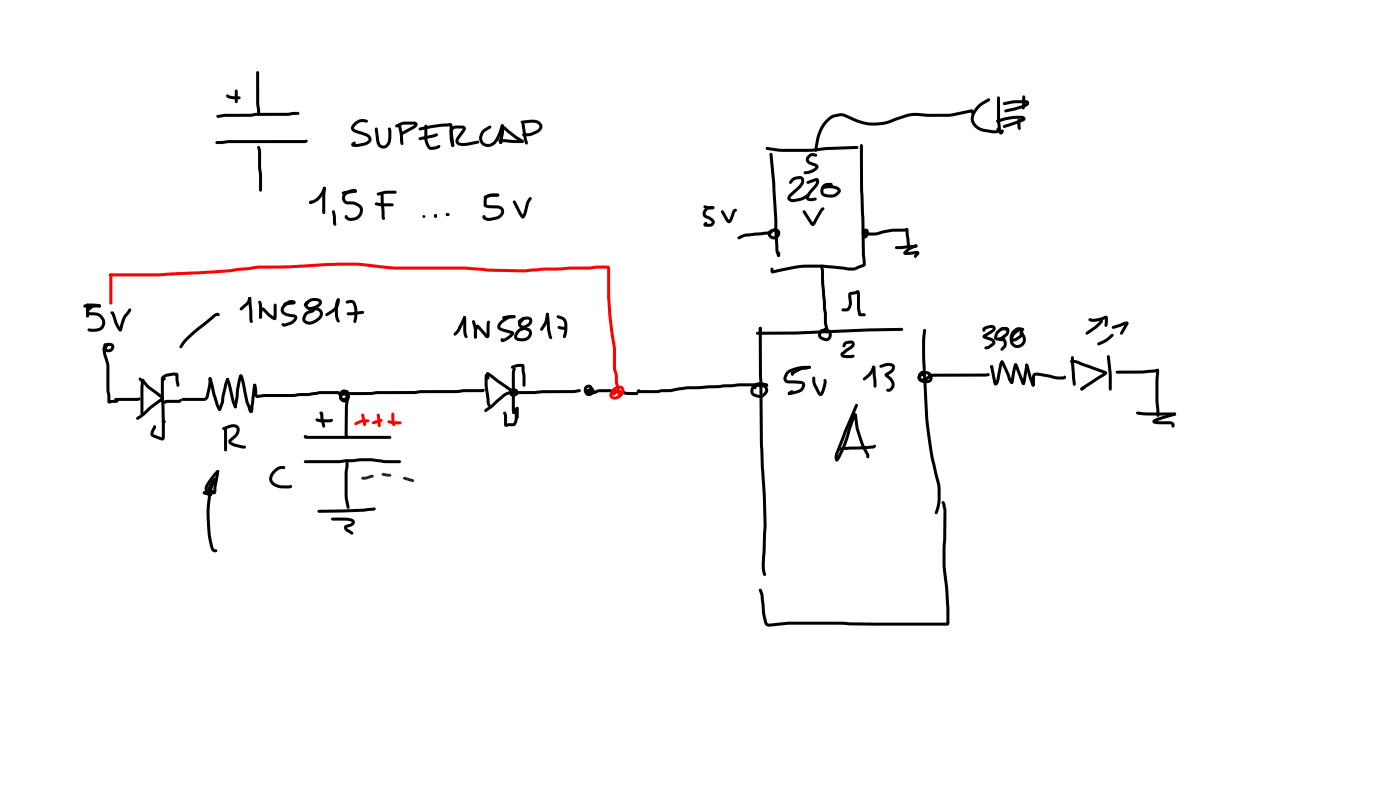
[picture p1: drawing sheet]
<svg xmlns="http://www.w3.org/2000/svg" width="337mm" height="190mm" viewBox="0 0 337 190" stroke-linecap="round" stroke-linejoin="round" font-family="sans-serif">
<g fill="#000">
<path d="M61.7 17.2l.2-.1 .4 .3v7.4l.2 2.4-.3 .4-.4-.4-.2-2.4zM51.9 34l3.1-.3 18.9-.1a.55 .55 0 0 1-.1 .6 .55 .55 0 0 1-.6 .2h-18.3l-2.8 .2-.2-.1zM52.1 27.7l1.9-.4 15.2-.2 1.3-.2h1.1l.4 .3-.4 .4-2.4 .2h-7.6l-1.3 .3h-6.3l-1.4 .2-.5-.1zM54.4 22.8l.3-.1 1.5 .4h1.3l.4 .4-.4 .4-2.1-.2a.86 .86 0 0 1-1-.9zM56.5 21.6l.3-.1 .4 .4v2.5l-.4 .4-.4-.4zM61.9 35.2l.3-.1a2.58 2.58 0 0 1 .6 2.4l.2 8.2-.4 .4-.3-.4zM85.1 29.5l.8-.6 1-.3 1.3 .2 .3 .3-.4 .4-.8-.2a2.29 2.29 0 0 0-2.2 1.5l.6 .4 2.3 .8a1.44 1.44 0 0 1 1.3 1.4 1.44 1.44 0 0 1-1.2 1.4l-1.7 .4-1.4 .1a.6 .6 0 0 1-.6-.6 .6 .6 0 0 1 .6-.6h.4l.2 .3-.5 .5-.1-.4h1.3l1.4-.3 .7-.4a.54 .54 0 0 0-.1-.9l-2.5-.9a1.27 1.27 0 0 1-1.3-1.8zM90.2 30.7l.2-.1 .4 .3 .4 2.8a1.04 1.04 0 0 0 .9 1.3 1.04 1.04 0 0 0 1.1-1.1l.1-3.2a.59 .59 0 0 1 .7 .2 .59 .59 0 0 1 .1 .6l-.2 2.6a1.75 1.75 0 0 1-1.8 1.6 1.75 1.75 0 0 1-1.7-1.9l-.3-2.8zM95.1 30.1l.1-.1a6.6 6.6 0 0 1 4.5-.8 .79 .79 0 0 1 .7 .8 .79 .79 0 0 1-.6 .8l-3.1 1.7-.4-.1-.1-.3 .2-.3 3.3-1.8-.1-.1a5.7 5.7 0 0 0-4.1 .7l-.4-.1zM95.8 30l.3-.1 .3 .3 .4 1.6 .2 2.7-.4 .3h-.2l-.2-.5-.1-2.1-.4-1.9zM100.7 30.7l3-.6 3.8-.4a.83 .83 0 0 1 1 0 .83 .83 0 0 1 .3 .9 9.7 9.7 0 0 0 .4 4.2l-.1 .4a.74 .74 0 0 1-.8-1l-.2-4 .1 .1-4.4 .5-2.8 .5-.3-.1zM100.7 33.1l4.2-1.1 .3 .1 .1 .3-.2 .3-.7 .3-3.4 .7-.3-.1z"/>
<path d="M102.1 30l.3-.1 .3 .4v3a2.66 2.66 0 0 0 .9 2l.9-.1 1-.4 .4 .4a2.69 2.69 0 0 1-2.5 .8 2.66 2.66 0 0 1-1.4-2.7zM108.5 30.6l.8-.4h1.7a.8 .8 0 0 1 .9 .3 .8 .8 0 0 1-.1 1l-1.5 2v.6l.4 .2h1.1l3.1-.5 .3 .3-.1 .3-.3 .1a10.6 10.6 0 0 1-3.9 .6 1.25 1.25 0 0 1-1.3-.7 1.25 1.25 0 0 1 .2-1.4l1.5-2.1h-1.8l-.6 .4 .3 3.7-.1 .2h-.5l-.5-3.6zM115.9 31.3l1.7-1.1 .4 .1 .2 .2-.2 .3-1.1 .7a1.63 1.63 0 0 0-1 1.7 1.63 1.63 0 0 0 1.4 1.4 2.8 2.8 0 0 0 2.4-2.4l.8-2.2 .3-.1 .2 .1v.4a6.7 6.7 0 0 1-2.8 4.7 2.25 2.25 0 0 1-2.7-.8 2.25 2.25 0 0 1 .3-2.9zM120.7 30.4l.4-.1 .5 .2a18.2 18.2 0 0 0 4.1 3.1l.2 .3-.1 .3-.2 .1-.4-.2 .2 .1a19.5 19.5 0 0 1-4.4-3.2l.2-.1-.2 .5-.2 2.7-.4 .5-.4-.4 .3-2.8zM120.5 30l.3-.1 .3 .2a10.8 10.8 0 0 1-.4 4.1l-.1 .3a.54 .54 0 0 1-.6-.2 .54 .54 0 0 1 0-.7l.4-1.6zM125.2 29.1l2.2-.3a2.52 2.52 0 0 1 2.8 1 1.59 1.59 0 0 1-1 2.2l-2.2 .7h-1.1l-.4-.3 .4-.4 1.5-.1 1.5-.5a.87 .87 0 0 0 .6-1.3l-.4-.4-.7-.2-2.9 .2-.3-.1zM119.9 33.5l1.4-.1 4.1 .2-.1 .2 .3-.2 .3 .4-.3 .3a9.9 9.9 0 0 1-4.3-.1l-1.4-.2zM125.5 29.6l.2-.2 .4 .4 .8 4.5-.1 .3-.2 .1-.4-.2-.3-1.2-.5-3.4zM77.7 45l.3-.1 .2 .1 .1 .4a4.6 4.6 0 0 1-3.8 3.6l-.2-.3 .1-.3 .4-.1h-.2a4.6 4.6 0 0 0 3.1-3.3zM74.5 48.3l.3-.2 .4 .4-.5 .5-.4-.3zM77.7 45h.5l.2 .3-.2 1.6v4.2l-.4 .3-.3-.3v-4.5zM79.9 50.6l.3-.1 .3 .3 .3 1.4v1.9a.62 .62 0 0 1-.7-.2 .62 .62 0 0 1-.1-.6z"/>
<path d="M82.2 46.2l.8-.3 2.4-.3 .4 .3-.4 .4-2.9 .5-.3-.1zM82.8 46.3a2.52 2.52 0 0 1 2.8-.7l.2 .3-.1 .3-.3 .1-.3-.3 .1 .1a2.81 2.81 0 0 0-2.1 .9 .84 .84 0 0 0 .5 1.4h1.3a2.42 2.42 0 0 1 2.3 1.8 2.55 2.55 0 0 1-1.8 2.7l-1.1 .2a1.43 1.43 0 0 1-1.5-1.1l.4-.3 .9 .6 1.1-.1a1.75 1.75 0 0 0 1.2-2.2l-1.3-.8-1.5-.1a1.57 1.57 0 0 1-1.3-1.1 1.57 1.57 0 0 1 .5-1.7zM90.2 48.7l4.1 .1 .3 .2v.5a9.9 9.9 0 0 1-4.4-.3zM90.6 46.4l2.3-.6h2.1l.4 .4-.4 .3-2.2 .1-1.9 .4-.2-.1zM91.6 46.4l.3-.1 .3 .3 .3 6.1a.53 .53 0 0 1-.6 0 .53 .53 0 0 1-.2-.6l-.2-3.4zM116.3 47.1l2.2-.6h1.2l.3 .4-.3 .3-1.5 .1-1.6 .4-.2-.1zM116.6 47.1l1.1-.5h2.2v.5l-2.3 .2-.5 .3-.1 .4v1.3l-.1-.2 2.7 .2a1.59 1.59 0 0 1 1.6 1.4 1.59 1.59 0 0 1-1.1 1.8l-2 .5-1.3-.1a.68 .68 0 0 1-.8-.4 .68 .68 0 0 1 .4-.8l.2 .1v.5v-.2l.7 .2 2.1-.3a1.38 1.38 0 0 0 1.1-1.3 .77 .77 0 0 0-.9-.6l-2.8-.2a.68 .68 0 0 1-.5-.9v-1.3zM123.4 48.3l.2-.2 .4 .2 1.9 3.6-.4-.1 .6-1.8a4.5 4.5 0 0 1 .9-2.3l.5-.4 .4 .4-.7 1.2-.9 2.9a.69 .69 0 0 1-.6 .7 .69 .69 0 0 1-.7-.6l-1.7-3.2zM76.9 99a.61 .61 0 0 1 .7 .1 .61 .61 0 0 1 .1 .7l.5 2.6-.4 .3-.3-.3-.4-1.5-.1-1.5 .2 .2-.3-.1zM83.2 93.8h.5l.1 .3-.2 11a.55 .55 0 0 1-.6-.1 .55 .55 0 0 1-.2-.6l.1-6.8zM73.1 110.7l8.4-.2 2.5-.2a25.3 25.3 0 0 1 6.8 0l1.9 .2h3.4l.3 .4-.3 .4-4.2-.1a18.5 18.5 0 0 0-6.9-.2l-3.5 .3h-8.1l-.3-.1zM73.1 104.6h.5l.1 .3-.1-.2h20.1l.4 .4-.4 .3h-19.6a.67 .67 0 0 1-.8-.1 .67 .67 0 0 1-.2-.7z"/>
<path d="M75.9 100.6l4.1 .1a.7 .7 0 0 1-.3 .7 .7 .7 0 0 1-.8 .1h-1.6a1.69 1.69 0 0 1-1.5-.6zM83.2 110.4h.5l.1 .3-.2 3.1v5.3l.4 2.8-.3 .4-.4-.4-.5-2.8 .1-5.6z"/>
<circle cx="108.8" cy="34.9" r=".37"/>
<circle cx="120.4" cy="34.2" r=".36"/>
<circle cx="120.8" cy="30.2" r=".36"/>
<circle cx="78" cy="45.2" r=".36"/>
<circle cx="85.4" cy="45.9" r=".36"/>
</g>
<g fill="#000">
<path d="M104.4 51.5l.3-.1a.49 .49 0 0 1 .4 .5 .49 .49 0 0 1-.4 .5 .53 .53 0 0 1-.3-.9z" fill-rule="evenodd"/>
<path d="M107.3 51.3a.53 .53 0 0 1 .8 .2 .49 .49 0 0 1-.5 .4 .49 .49 0 0 1-.5-.4z" fill-rule="evenodd"/>
<circle cx="101.9" cy="52" r=".36"/>
<circle cx="104.7" cy="51.8" r=".36"/>
<circle cx="107.5" cy="51.5" r=".36"/>
</g>
<g fill="#f00">
<path d="M86.9 99.4h.5l.4 1.4a1.06 1.06 0 0 1-.2 1.6l-.3-.4-.5-2.2z"/>
<path d="M85.2 101.6l2-.9h1.3l.3 .4-.3 .4h-1.4l-1.5 .6h-.3z"/>
<path d="M90.7 99.4l.2-.1 .4 .3 .2 2.7-.4 .3-.3-.3z"/>
<path d="M89.5 101.3l2.1-.7 .3 .1 .1 .3-.3 .3-1.9 .6-.3-.1z"/>
<path d="M94.2 99.2l.2-.1 .4 .4 .2 2.5-.3 .4-.4-.4-.2-1z"/>
<path d="M93.2 101.1l3 .1 .3 .4-.3 .3h-1.7l-1.3-.3z"/>
</g>
<g fill="#004080">
<path d="M86.9 114.6l2.2-.5 .7 .1v.5l-.5 .1a3.2 3.2 0 0 1-2.4 .3z"/>
<path d="M91.8 113.7l.3-.1 1.6 .2 .4 .4-.4 .3-1.7-.2-.3-.4z"/>
<path d="M97 114.6l.3-.1 2 .6 .3 .4-.1 .2-.3 .1-2.1-.6-.2-.3z"/>
</g>
<g fill="#000">
<path d="M20.2 73.3l3.7-.2 .4 .4-.4 .4h-3.5l-.3-.4zM20.8 73l1.9-.1 .3 .4-.3 .3h-1.7l-.2-.1zM20.8 73h.5l.1 .3v2.7l-.4 .3-.3-.3zM20.9 74.1l.7-.5a2.21 2.21 0 0 1 2.5-.4l.2 .3-.1 .3h-.5a1.5 1.5 0 0 0-1.6 .3l-.7 .6 .2 .3a2.95 2.95 0 0 1 3.7 2.1 2.1 2.1 0 0 1-1.6 2.5 3.2 3.2 0 0 1-2.6-.1v-.5h.9a2.73 2.73 0 0 0 2.1-.4 1.6 1.6 0 0 0-.5-2.6l-1.8-.3a.98 .98 0 0 1-1-.5 .98 .98 0 0 1 .1-1.1zM26.6 74.9a.71 .71 0 0 1 1 .7l.7 2 1 1.7a.53 .53 0 0 1-.6 .3 .53 .53 0 0 1-.4-.6l-.7-1.2-.8-2.4 .2 .1-.4-.1-.1-.2zM31 74.1l.5 .1 .1 .2-.5 .9a4.6 4.6 0 0 0-1.4 2.6l-.4 1.5-.4 .2-.2-.1-.2-.2 .5-1.7a6.8 6.8 0 0 1 1.8-3.2zM59.7 71.5l.3-.2 .4 .4-.4 1.1-1.8 1.7h-.5v-.6l1.7-1.4zM59.8 71.4h.5v.6h-.5zM59.8 71.4h.5l.1 .4 .4 5.5-.4 .3-.2-.1-.2-.6zM62.6 74l.5-.1 .4 .1 1.4 1.4 1.2 .8-.3 .2v-3.1l.3-.4 .3 .1 .1 3.1a.62 .62 0 0 1-.3 .8 .62 .62 0 0 1-.8-.2l-1-.8-1.2-1.3-.2 1.6-.1 .3h-.5l-.1-1.6zM62.1 72.3a.65 .65 0 0 1 .9 .8v3.1l-.4 .4-.3-.4zM68.2 72.8l2.3-.4v.5a2.07 2.07 0 0 0-2.3 1.7l.5 .5 1.6 .4a.96 .96 0 0 1 1.1 .5 .96 .96 0 0 1-.4 1.3l-.9 .6-1.8 .6a.56 .56 0 0 1-.5-.8l.2-.1 .4 .1 1.4-.4 1-1-1.7-.3a1.64 1.64 0 0 1-1.6-1.2 1.64 1.64 0 0 1 .8-1.9 1.87 1.87 0 0 1 2.7-.4 .77 .77 0 0 1-1.1 .7l-1.4 .2-.3-.1z"/>
<path d="M73.5 72.5a2.61 2.61 0 0 1 3.9-.2 1.73 1.73 0 0 1-1.6 1.9 1.68 1.68 0 0 1-2.6-.7 .75 .75 0 0 1 .9-.9l.1 .2-.3 .5 .2 .3a2.1 2.1 0 0 0 2.6-1l-.1-.1a2.18 2.18 0 0 0-2.9 1l-.3 .1-.4-.3zM73.3 75.1l.9-.5 1-.3 .3 .1v.5l-1.1 .4a1.33 1.33 0 0 0-.9 1.6 1.74 1.74 0 0 0 2.4-.2l.8-.8a.83 .83 0 0 0 .1-.9 .83 .83 0 0 0-.8-.4l-1.4 .2a.44 .44 0 0 1-.3-.5 .44 .44 0 0 1 .5-.3 2.03 2.03 0 0 1 2.8 .9 2.23 2.23 0 0 1-1.6 2.5 2.07 2.07 0 0 1-3.3-.6l.2-.9zM81.1 71.8a.53 .53 0 0 1 .6 .2 .53 .53 0 0 1-.1 .7 3.1 3.1 0 0 1-1.4 2.3l-1.5 .9h-.4l-.1-.3 .1-.3 2.2-1.5 .3-.7zM81 71.8l.3-.1 .4 .3-.5 1.5 .1 2.4 .4 1.2-.4 .4a2.18 2.18 0 0 1-.8-2.1v-2.2zM83.2 72.4l.7-.3a1.41 1.41 0 0 1 1.8 1.4l.2 2.6a1.79 1.79 0 0 1-.6 1.5l-.4-.3 .3-2.7-.3-1.4a.56 .56 0 0 0-.8-.4h-.9zM83.4 75.1l3.8-.4 .3 .3-.2 .4-2.7 .3-1.2-.1zM111.4 76.1l.5-.1 .2 .4a10.3 10.3 0 0 0 .2 4.2v.5a.63 .63 0 0 1-.8-.6l-.1-.9zM113.6 77l.2-.1 .4 .3 .4 1.6v2.2l-.3 .4-.4-.4v-1.9l-.4-1.8zM120.8 76.1l1.8-.4h1l.4 .4-.4 .3-2.5 .3-.3-.1zM120.2 77.2a3.8 3.8 0 0 1 3.6-1.4v.5a4.2 4.2 0 0 0-3.3 1.7l-.2 .5 .1 .2 2.6 .8a.67 .67 0 0 1 .6 .6 .67 .67 0 0 1-.4 .7 3.2 3.2 0 0 1-2.6 1.4 .46 .46 0 0 1-.3-.7 .46 .46 0 0 1 .7-.2v.4l-.2-.2 1.1-.6 1-.9 .1 .3-2.8-.9a1.22 1.22 0 0 1 0-2.2zM124.6 77a2.22 2.22 0 0 1 3.3-.4 1.92 1.92 0 0 1-1 2.1 1.92 1.92 0 0 1-2.3-.4l-.1-.5 .2-.5 1-1.1 .4 .4-.6 .9a.46 .46 0 0 0-.1 .6 .46 .46 0 0 0 .7 .1 1.15 1.15 0 0 0 1.1-1.3 1.83 1.83 0 0 0-2.1 .6h-.6zM124.4 79.3l.8-.5 1-.3 .3 .1v.5l-.9 .3a1.34 1.34 0 0 0-1.2 1.7 1.82 1.82 0 0 0 2.7-.9l-.1-.6-.6-.2a.49 .49 0 0 1 .2-.6 .49 .49 0 0 1 .6 .1 1.8 1.8 0 0 1 .4 2.1 1.8 1.8 0 0 1-1.8 1h-.6a1.32 1.32 0 0 1-1.5-.7 1.32 1.32 0 0 1 .4-1.7z"/>
<path d="M131.3 75.2h.5l.1 .3-.3 1.8-1.1 2-.3 .2-.4-.4 1.1-1.8zM131.3 75.2h.5l.1 .3 .3 3.6 .6 2-.1 .3a.63 .63 0 0 1-.9-.7l-.3-1.6zM133.9 75.8l.4-.1 1.5 .7 .4 .7 .2 .8a6 6 0 0 1-.5 3.3l-.5-.1-.1-.2 .4-1.7-.2-1.9-.4-.5-1.2-.5zM134.1 78.4l.3-.1 .9 .2a.78 .78 0 0 1 1 .4l-.4 .4-.9-.1-.9-.3zM181.8 79.8l9.9-.2 17.1-.7 8-.1 .3 .3-.3 .4-8 .1-17.1 .8h-9.6l-.3-.1zM182.5 78.6h.5l.1 .3 .3 28 .7 12.4 .2 6.9-.4 7.6a9.2 9.2 0 0 0 .2 3.9v.6l-.3 .1-.3-.2-.2-.5a16.1 16.1 0 0 1 0-5.4l.3-6-.2-7-.7-12.4-.3-16.6zM222 79.1h.5l.1 .3a45.3 45.3 0 0 0-.1 8.1l.6 13.1a84 84 0 0 0 3 16.1v.9a12.1 12.1 0 0 1-.7 5.7l-.3 .2-.3-.1-.1-.2 .2-.5a13.5 13.5 0 0 0 0-7.7l-.1-.3a86.9 86.9 0 0 1-2.4-14.1l-.6-13a36.2 36.2 0 0 1 .2-8.5zM25.1 82.9a1.43 1.43 0 0 1 2.4 .3 1.31 1.31 0 0 1-1 1.4 1.31 1.31 0 0 1-1.5-.8l.1-.7 .6-.6 .4 .4-.4 .7a.47 .47 0 0 0 .4 .4 .47 .47 0 0 0 .5-.3l.1-.5a.9 .9 0 0 0-1 0 .9 .9 0 0 0-.3 1l.4 1.7a13.6 13.6 0 0 1 .5 5.4l.2 5.2-.2-.3 1.9-.3 .2 .1a.47 .47 0 0 1-.3 .8h-1.3a.63 .63 0 0 1-1-.3l-.2-5.2a12.7 12.7 0 0 0-.5-5.2l-.5-2.3zM27.6 95.7l6.1-.1a.59 .59 0 0 1-.2 .6 .59 .59 0 0 1-.6 .1h-5.1l-.2-.1zM33.4 90.8h.5l.5 .4a22.5 22.5 0 0 0 4.5 3.7 .78 .78 0 0 1 .5 .8 .78 .78 0 0 1-.5 .7l-2.5 1.8a10.5 10.5 0 0 1-3 2.5l-.3 .2-.3-.1-.1-.3 .4-.4a9.9 9.9 0 0 0 2.9-2.5l2.7-2-.2-.1a23.1 23.1 0 0 1-4.6-3.7l-.5-.5zM34.1 91.1h.5l.1 .3-.2 1.6v6.3l-.4 .4-.3-.4v-5.9a3.7 3.7 0 0 1 .3-2.3zM39.1 90.3l.9-.5 2.5-.3 .4 .4v1.6a.95 .95 0 0 1-.1 1.4l-.4-.3-.2-2.5 .1 .1-2.1 .3-.9 .4-.4-.3z"/>
<path d="M38.8 90.5a.65 .65 0 0 1 .8 .1 .65 .65 0 0 1 .2 .7l-.3 .1-.5-.3 .4-.2 .2 10.5-.3 .4-.4-.4-.2-5.7v-4.8zM39.5 96.2l.6-.1h2.9l.4-.3a.51 .51 0 0 1 .2 .6 .51 .51 0 0 1-.5 .4h-3.2l.2-.2-.1 .3-.3 .1a.46 .46 0 0 1-.3-.3 .46 .46 0 0 1 .1-.5zM44.5 81.3l2.7-2.4 4.1-3.3 .7-.4a.46 .46 0 0 1 .7 .1 .46 .46 0 0 1-.2 .7l-.3-.2-4.5 3.6a14 14 0 0 0-3.9 4.1l-.3 .2-.3-.1v-.5zM43.7 95.7l5.5-.1 .3-.5 .6-3.1a1.07 1.07 0 0 1 .4-1.4l.4 .4-.1 1.6-.7 2.9-.5 .7-.6 .1h-5.1l-.2-.1zM50.2 90.7l.3-.1 .3 .3a38.7 38.7 0 0 0 2.2 7.2l-.1-.1 .2 .4-.1 .2-.2 .1a1.8 1.8 0 0 1-1-1.5l-1.7-6.2zM54.5 90.9h.4l.1 .4-.4 1.1-.9 4.6-.5 1.5-.4 .2-.4-.3 .3-.4-.2 .1 .6-1.5 .8-4.3zM54.4 90.9l.3-.1 .3 .1 .4 1 1 4.5 .5 1.2-.1 .4-.2 .1-.3-.1-.6-1.4-1.4-5.5zM57.6 90l.3-.1 .4 .4-.8 3.3-.6 4.2-.3 .3-.4-.4 .5-4.2 .6-2.5zM57.6 90a.68 .68 0 0 1 .9 .8l1.2 5.8 .8 2-.4 .1 .8-6.2 .3-.3 .4 .3-.7 5.8a.6 .6 0 0 1-.2 .8 .6 .6 0 0 1-.8-.2l-.6-1.6a10.1 10.1 0 0 1-.9-4l-.7-2.7h.1l-.3-.3zM61 92.2l.5 .1 .1 .2-.2 .3h-.4l-.1-.3zM61 92.3l.2-.1 .4 .2 .4 2.5h-.2l1.7-.2 7-.1 1.4-.2h2.3l2.8-.4h4.2l.7 .2h.9l-.1 .4a.73 .73 0 0 0-.3 1.1l.4 .3 .5-.3v-.7l-.2-.6-.6-.1-.3 .9 .2 .4 .7-.2 .2-.3-.8-.1-.8 .1a.44 .44 0 0 1-.2-.5 .44 .44 0 0 1 .5-.3 1.39 1.39 0 0 1 2 1 1.36 1.36 0 0 1-1.1 1 1.36 1.36 0 0 1-1.4-.7 1.41 1.41 0 0 1 .3-1.5 1.41 1.41 0 0 1 1.5-.4 1.93 1.93 0 0 1 .5 2.6 1.36 1.36 0 0 1-2.1-.3 1.36 1.36 0 0 1 .6-2 .6 .6 0 0 1 1-.1 .6 .6 0 0 1-.4 1h-1l-.8-.2h-4.2l-2.6 .4-3.7 .3h-7l-1.6 .2a.9 .9 0 0 1-.9-1.2l-.2-1.9zM83.1 94.4l.7-.2h5.5l1.5-.2 8.9-.1 1.5-.2h8.7l1.7-.2h4.4l-.2 .2 .4-.3 .3 .3-.2 .4-.4 .1-32.3 .7 .2-.2-.1 .3-.3 .1a.46 .46 0 0 1-.3-.7z"/>
<path d="M111.4 76.1h.5l.1 .2-.5 1.3a6.1 6.1 0 0 1-2.1 3.1l-.3-.2v-.5a12.1 12.1 0 0 0 2.2-3.9zM114.4 78.1a.78 .78 0 0 1 1.1 .4l1.7 2-.3 .2 .1-3.1 .2-.5h.5v3.5a.59 .59 0 0 1-.5 .7 .59 .59 0 0 1-.7-.4l-1.8-2.2 .3-.1-.3 .8-.1 1.6-.3 .4-.3-.2v-1.9zM117 89.5h.5l.1 .3-.2 .3h-.5l-.1-.3zM116.9 89.5l.6 .1 .2 .5-.1 .3a.53 .53 0 0 1-.7-.2 .53 .53 0 0 1 0-.7zM116.7 90l.3-.2 .3 .3 .3 .5v.5l-.3 .1-.3-.2-.4-.8zM116.7 90l.2-.2 .4 .4-.1 2.5 .7 4.7-.3 .3-.4-.2-.1-.5-.5-3.8-.1-2.6zM117 89.5l.3-.1 .4 .2 5.7 4.1 .2 .3-.1 .3h-.4l-6.2-4.3zM121 99a.69 .69 0 0 1 .9 .9v2.1l-.3-.2 1.8-.1 .3-1.1v-2.1l.4-.3 .4 .3-.1 2.4a1.41 1.41 0 0 1-1.9 1.5l-.7 .1a.48 .48 0 0 1-.6-.5zM122.9 88a3.5 3.5 0 0 1 3.1-.4l.3 2.7v2.3l-.3 .3-.4-.3v-2.3l-.2-2.3 .2 .1-1.2 .1-1.2 .4-.3-.1zM123.4 97.9h.5l.1 .3-.1 1-.3 .3-.4-.4zM122.7 93.5a1.11 1.11 0 0 1 1.5-.1 1.11 1.11 0 0 1 .2 1.5 1.11 1.11 0 0 1-1.4 .3 .81 .81 0 0 1-.4-1.2 .81 .81 0 0 1 1.3-.1v.3l-.3 .3a.41 .41 0 0 1-.7-.2l.4-.4-.1 .2 .1 .2-.1 .2 .2 .1 .4-.1 .1-.3-.6-.2v.2l1.5-.2 13.1-.3 1.4-.2 .4 .3-.4 .4-1.4 .2-7.6 .1-1.7 .2h-4.1a1.12 1.12 0 0 1-1.2 .2 1.12 1.12 0 0 1-.7-.9zM123.4 98.8l.4 .1 .1 .2-.2 .3h-.4l-.1-.3z"/>
<path d="M116.5 98.4l1.7-1.2 2.9-2.6 1.9-.8-.1 .2 .3-.3 .3 .1a.5 .5 0 0 1-.5 .7l-1.5 .7-2.9 2.5-1.6 1.2h-.5zM123.1 93.8l.3-.1 .4 .4-.6 .5-.3-.4zM123.4 88.4a.46 .46 0 0 1 .5 .3 .46 .46 0 0 1-.1 .5v10.2a.59 .59 0 0 1-.6-.2 .59 .59 0 0 1-.2-.6l.1-9.1zM124.1 97.8h.5l.1 .3v2.2l-.4 .3-.3-.3zM140.7 92.8a.98 .98 0 0 1 1.3-.3 .98 .98 0 0 1 .3 1.4 .98 .98 0 0 1-1.4 .2v-.5l.3-.1 .3 .2 .2-.1v-.4l-.2-.1-.3 .2-.1 .3 .1 .5 .3 .3 .6-.2 .1-.3-.2-.1v.2h.8l1.3-.5h2.3l2.4 .2a11.8 11.8 0 0 0 4.3 .5l.3 .3-.3 .4a10.1 10.1 0 0 1-4-.4l-2.7-.3h-2.3l-1 .4-.9 .1a.82 .82 0 0 1-.8-1 .82 .82 0 0 1 1.1-.6 .82 .82 0 0 1 .4 1.2 1.37 1.37 0 0 1-2.1 .6 1.37 1.37 0 0 1-.1-2.1zM153.3 93.6h.5l.1 .2-.2 .4v-.3l-.2-.2h4.5l1.1-.2 2.2-.1 3.9-.6 7.5-.3 4.8-.4h4.4l2.1 .2 .3-.1 .4 .3-.2 .4-.4 .1-2.3-.2h-4.2l-4.9 .4-7.5 .3-3.8 .7h-2.3l-1.1 .2h-3.6a1.18 1.18 0 0 1-1.3-.2zM182.5 78.6h.5l.1 .3v1.4l-.3 .4-.4-.4zM181 92.4a3.3 3.3 0 0 1 3.6-.1v.5h-.5a2.84 2.84 0 0 0-2.5 .1 1.35 1.35 0 0 0-.4 1.5l.9 .4h1l.8-.9-.2-.7a1.01 1.01 0 0 0-1.5-.4l-.3 .2a.43 .43 0 0 1-.3 .4 .43 .43 0 0 1-.5-.3v-.1a1.78 1.78 0 0 1 2.6-.9 1.78 1.78 0 0 1 .4 2.7l-.8 .7a2.56 2.56 0 0 1-2.1-.3 1.72 1.72 0 0 1-.2-2.8zM189.5 94.2l.9-.5 .3 .4-.1 .3-.9 .5-.3-.4zM189.5 94.3h.5v.5h-.5zM190.3 89.3l1.9-1 1.7-.3a.68 .68 0 0 1 1 .2l-.3 .4-1.9 .3-2.2 1.1-.4-.4zM189.1 89.2a8.3 8.3 0 0 1 5.7-1.2v.5a10.6 10.6 0 0 0-5.1 1.1l-.6 1.2 .2 .5 3.2 .2a1.1 1.1 0 0 1 1.1 .7 1.1 1.1 0 0 1-.3 1.2l-.6 .6-.9 .5-1.8 .4-.5-.1a.57 .57 0 0 1 .6-.7l2.2-.6 .3-.4 .2-.7-.4-.2-2.7-.1a1.33 1.33 0 0 1-1.3-.8 1.33 1.33 0 0 1 .3-1.5z"/>
<path d="M195.4 90.6l.2-.2 .4 .4a5.3 5.3 0 0 0 1.2 3.4l.1 .2h-.1l.8-2.4 .1-.9a.59 .59 0 0 1 .6 .2 .59 .59 0 0 1 0 .7l-.7 2.5a.8 .8 0 0 1-.8 .6 .8 .8 0 0 1-.8-.7 5.3 5.3 0 0 1-1.1-3.6zM205.3 99.4l.3-.1 .4 .4a20.3 20.3 0 0 0 2.8 9.2l.2 .7-.2 .4h-.5l-.1-.6a20.2 20.2 0 0 1-2.4-6.1l-.6-3.6zM205.7 97.1h.5v.4l-2.7 6.5-2 5.1-.1 1.6a.72 .72 0 0 1-.8-1l.2-.9 2-5.1zM39 100.8l.3-.1a.54 .54 0 0 1 .3 .5 .54 .54 0 0 1-.3 .6 .58 .58 0 0 1-.3-1zM39.1 100.9h.5l.3 .4-.1 .3-.3 .1-.4-.3zM36.9 102.2l.3-.1a.74 .74 0 0 1 0 1.3l-.3 .9 2.1 .8-.1 .1v-3.5a.54 .54 0 0 1 .1-.6 .54 .54 0 0 1 .6-.2v3.9a.79 .79 0 0 1-.3 1 .79 .79 0 0 1-1-.2l-1.3-.5a1.06 1.06 0 0 1-.7-1.7zM53.5 102.8l1.6-.7a1.58 1.58 0 0 1 1.9 0 1.58 1.58 0 0 1 .5 1.8l-.4 .8-1.5 1.4 .9 .5 2.5 .5v.6a5.7 5.7 0 0 1-3.6-.8 .83 .83 0 0 1-.5-.7 .83 .83 0 0 1 .4-.8l.7-.6a1.43 1.43 0 0 0 .7-2l-.9-.2-2 .7-.3-.1zM54 102.9l.2-.1 .4 .4v4.9l-.4 .4-.3-.4zM65.7 113l1.4-1 1.4 .1v.5l-.9 .1a2.48 2.48 0 0 0-2 2.8l.6 .6 1.1 .5h2.8a.6 .6 0 0 1-.1 .7 .6 .6 0 0 1-.7 0 5.8 5.8 0 0 1-2.9-.3 2.22 2.22 0 0 1-1.7-1.8 2.22 2.22 0 0 1 1-2.2zM205.3 99.4l.3-.1 .3 .4-1.4 3.5a21.1 21.1 0 0 1-3.2 7.6l-.4-.1-.1-.2 .4-.6a26.6 26.6 0 0 0 2.6-6.9l.7-2.1zM201.4 107.6l2.9-.3 5.4-.3 .5-.2a.53 .53 0 0 1 .2 .7 .53 .53 0 0 1-.6 .3l-8.1 .4-.3-.1zM76.4 122.6l13.8-.6a.5 .5 0 0 1 0 .5 .5 .5 0 0 1-.5 .2l-2.3 .2-10.7 .3-.3-.1z"/>
<path d="M79.7 124.4h4.1a1.17 1.17 0 0 1 1.4 1.4l-.5 .6-1.4 .4 .1-.1 .2 .4 1.2 .7 .2 .3-.1 .2-.5 .1-1-.6a.95 .95 0 0 1-.3-1.7l1.2-.3 .3-.4-1.4-.3h-3.3l-.3-.4zM182.5 141.5h.5a4.7 4.7 0 0 1 .6 2.7l.3 2.9 .5 2.4a.53 .53 0 0 0 .9 .3 35.1 35.1 0 0 1 7.1-.5l35.3 .3-.2 .1v-3.8l-.3-4.9a43.3 43.3 0 0 1-.5-11.3l.1-7-.4-1.9v-.3a.7 .7 0 0 1 .9 .9l.2 1.3-.2 8.4a46.6 46.6 0 0 0 .7 10.7l.2 7.7a.64 .64 0 0 1-.6 .8l-35.2-.2a35.6 35.6 0 0 0-7.2 .4 1.16 1.16 0 0 1-1.5-.8l-.5-2.3-.4-4.3-.4-1.3z"/>
<circle cx="20.5" cy="73.5" r=".38"/>
<circle cx="23.9" cy="73.5" r=".36"/>
<circle cx="81.3" cy="72" r=".37"/>
<circle cx="111.7" cy="76.3" r=".37"/>
<circle cx="34.3" cy="91.4" r=".37"/>
<circle cx="34.4" cy="91.4" r=".36"/>
<circle cx="50.5" cy="91" r=".37"/>
<circle cx="54.7" cy="91.1" r=".36"/>
<circle cx="56.6" cy="97.7" r=".36"/>
<circle cx="116.9" cy="90.2" r=".36"/>
<circle cx="123.2" cy="94.3" r=".36"/>
<circle cx="184.3" cy="92.5" r=".36"/>
<circle cx="205.6" cy="99.7" r=".36"/>
<circle cx="201.2" cy="110.5" r=".37"/>
</g>
<g fill="#000">
<path d="M190.2 89.4l.3-.1a.49 .49 0 0 1 .4 .5 .49 .49 0 0 1-.4 .4 .53 .53 0 0 1-.3-.8z" fill-rule="evenodd"/>
<circle cx="25.2" cy="82.9" r=".36"/>
<circle cx="190.5" cy="89.9" r=".36"/>
</g>
<g fill="#f00">
<path d="M26.3 65.8l.4-.1 .3 .5v6.6l-.4 .4-.3-.4v-6.6l.2 .2-.4-.4z"/>
<path d="M26.3 65.8l2.3-.1a279.7 279.7 0 0 0 26.4-1l5.3-.6a26.6 26.6 0 0 1 6.2-.3l3.9-.1a115 115 0 0 1 18.2-.3 65.7 65.7 0 0 0 13.4 .6h9.7l5.5 .5 8.9 .2 4.4-.4 15.7-.5a.82 .82 0 0 1 .5 1.1 94.8 94.8 0 0 0 1.4 19.1v4.5a7 7 0 0 1 .5 3.4l.4 1.9a.94 .94 0 0 1 .2 1.1v.5h-.5l-.2-.5 .2-.5v.3l-.4-.9a10 10 0 0 1-.5-3.8l-.4-1.1a41.6 41.6 0 0 0-.6-8.3 91.3 91.3 0 0 1-.9-16.2l.3 .1-15.6 .5-4.5 .4-8.9-.1-5.5-.5h-9.7a78.9 78.9 0 0 1-15.9-1 166.8 166.8 0 0 0-15.7 .6l-3.9 .1a57.2 57.2 0 0 0-10.1 .7l-9.6 .7a199.8 199.8 0 0 1-20.2 .5l-.3-.1z"/>
<path d="M147.3 93.4a1.66 1.66 0 0 1 2.7-.1 1.7 1.7 0 0 1-1.2 2.2l-.3-.4 .2-.3h.3h-.2l.6-1a.36 .36 0 0 0-.5-.4 1.96 1.96 0 0 0-1.7 1.6l.2 .2 .5 .1 .5-.3 .3-.3-.5-.2-.6 .5-.3-.1v-.4a1.07 1.07 0 0 1 1.8-.3 1.07 1.07 0 0 1-.8 1.7 1.25 1.25 0 0 1-1.6-.4 1.25 1.25 0 0 1 .2-1.6z"/>
</g>
<g fill="#000">
<path d="M184.1 35.4l.4-.1a54 54 0 0 0 11.2 .4l2.9-.4 7.4-.2 .4 .3-.4 .4-7.3 .2a55.9 55.9 0 0 1-11.6 .4l-2.8-.4-.3-.3zM185.1 36.8l.2-.1 .4 .3 .7 7.1 .7 15.9 .4 1.3-.4 .4a2.29 2.29 0 0 1-.7-1.7l-.3-7.3-.5-8.6-.6-7zM198.6 28.7a4.5 4.5 0 0 1 5.3-1l1.8 .8a11.5 11.5 0 0 0 9.6-.2l2.8-.9 1.2-.2 3.9 .1a25.9 25.9 0 0 0 10.1-1 .58 .58 0 0 1 .8 .6v.5a.47 .47 0 0 1-.7-.4v-.2l.1 .2a27.3 27.3 0 0 1-10.6 1.1l-3.6-.2-3.7 1a12.3 12.3 0 0 1-10.2 .3l-3-1.3a4.5 4.5 0 0 0-4.4 2.8l-1 2.4-.6 3.1-.3 .3-.4-.4 .5-2.7a9.3 9.3 0 0 1 2.4-4.7zM194.2 37.4l.5-.5 .5-.1 1 .1 .2 .4-.3 .4-.7-.2a.81 .81 0 0 0-.8 1.1l1.4 .6a.89 .89 0 0 1 .8 .9 .89 .89 0 0 1-.7 .9 3.8 3.8 0 0 1-2.8 .8l-.1-.3a.86 .86 0 0 1 1-.4l1.3-.5 .6-.5-.1-.1a2.88 2.88 0 0 1-2.2-1.3l-.1-.6zM206.8 34.7l.3-.1 .3 .4 .1 10.7 .3 6.4 .1 9.1 .2 2.4-.4 .5-2.1 .8-1.5 .1-1.1-.2a49.8 49.8 0 0 0-9.8-.5l-2.4 .3-4.9 1.1a.69 .69 0 0 1-.7-.3 .69 .69 0 0 1 0-.8l.4-.3a.7 .7 0 0 1 .4 .8l-.3-.1 5-1.1a40.2 40.2 0 0 1 9.7-.1l4.8 .5 2.2-.9-.2-2.2-.1-9.1-.3-6.4zM235 25.3l2.5-1.6h.4l.2 .3-.2 .3-1.5 .8a4.3 4.3 0 0 0-2.3 3.8l.1 .2a3.4 3.4 0 0 0 3.1 2l2.3 .2 .1-.6a.57 .57 0 0 1 .6 .3 .57 .57 0 0 1-.1 .6l-.3 .3-.6 .1-2.1-.2a3.6 3.6 0 0 1-3.8-3.6l.5-1.4zM239.5 28.9l1.7-.6a8.8 8.8 0 0 1 5-.3 .61 .61 0 0 1 .3 .7 .61 .61 0 0 1-.5 .5l-4.5 1.5h-.3l-.1-.3 .3-.4 4.4-1.6v.2a11.2 11.2 0 0 0-4.4 .4l-1.6 .5-.3-.1zM239.8 23.2l.2-.1 .4 .4v5.4l.3 2.8h-.2a.45 .45 0 0 1 .3-.5 .45 .45 0 0 1 .5 .2v.2a.71 .71 0 0 1-.8 .7 .71 .71 0 0 1-.6-.9l-.2-2.5zM241.1 24.7l2.5-.6h2.8a.78 .78 0 0 1 1 .6 .78 .78 0 0 1-.7 .9l-2.7 1-2.2 .4-.4-.3 .3-.4 2.1-.5 2.9-1h-3l-2.3 .5-.2-.1zM244.7 28.6l.2-.1 .4 .4v2.2a.66 .66 0 0 1-.7-.2 .66 .66 0 0 1 0-.8zM245.8 23h.6l.1 .3-.1 2a.85 .85 0 0 1-.4 1l-.4-.3zM169.2 49.4l.3-.1 2.1 .4v.5l-1.1 .1a1.69 1.69 0 0 1-1.4-.6z"/>
<path d="M171.1 49.6l.5 .1 .1 .2h-.3h.3l-.1 .3h-.5l-.1-.3h.4h-.4zM169.5 50l.9-.4 1.2 .1v.5l-.9 .1a1.01 1.01 0 0 0-1 1.3l1.6 .9a1.07 1.07 0 0 1 .4 1.2 1.07 1.07 0 0 1-1 .8h-1a.57 .57 0 0 1-.6-.7 .57 .57 0 0 1 .8-.4l.1 .2-.2 .5-.2-.3 1.2-.1 .3-.4-.6-.5-.8-.4a1.38 1.38 0 0 1-.2-2.4zM173.4 50.6l.3-.1 .3 .2 1.3 2.2h-.1l.9-2.3 .6-.4h.4v.5l-.4 .3-.7 1.9a.8 .8 0 0 1-.7 .7 .8 .8 0 0 1-.8-.6l-1.2-2zM177.3 57l1.7-.8 6-.6 .5-.5h.5a.93 .93 0 0 1-.7 1.1l-5.9 .6-1.8 .7-.2-.1zM184.8 55.5l.7-.5 .5 .1v.5l-.8 .4 .1 .4 .7 .4 .8-.5a.54 .54 0 0 0-.2-.7 .54 .54 0 0 0-.7 .1h-.5l-.1-.3a1.21 1.21 0 0 1 1.6-.4 1.21 1.21 0 0 1 .6 1.6 1.46 1.46 0 0 1-1.9 .8 1.46 1.46 0 0 1-.9-1.8zM190.3 42.9a2.64 2.64 0 0 1 2.7-.3 1.9 1.9 0 0 1-.5 2.6l-2.3 2-.2 .4 .7 .2 1.6-.3 1.7-.9h.5a.59 .59 0 0 1-.4 .8l-1.4 .8-1.7 .3a1.15 1.15 0 0 1-1.3-.2 1.15 1.15 0 0 1-.2-1.4l2.4-2.2a1.19 1.19 0 0 0 .6-1.6l-1.4 .1-1.1 1-.4-.4zM193 50.6l.3-.1 .3 .1 1.9 3h-.2l1.9-3.3a.8 .8 0 0 1 .9-.4l.1 .2-.1 .3-1.8 2.9a.88 .88 0 0 1-1.3 .8l-2-3.1zM193.9 43.6l1.9-.7a.89 .89 0 0 1 1.1 .3 .89 .89 0 0 1-.2 1.2l-.2 .3a6.7 6.7 0 0 0-2.1 2.9l1.6-.2 .3 .4a1.89 1.89 0 0 1-1.9 .4 .71 .71 0 0 1-.6-1 7.5 7.5 0 0 1 2.1-2.9l.3-.9 .1 .1-2 .7-.3-.1zM197.8 44.4l.9-.4h1.4v.6l-1.1 .1a1.18 1.18 0 0 0-1 1.5l.3 .3a2.44 2.44 0 0 0 3.1-.6l-.4-.4a4.5 4.5 0 0 0-2.7-.1l-.4-.1v-.5a3.5 3.5 0 0 1 4.2 .8 2.26 2.26 0 0 1-2.6 1.9 1.92 1.92 0 0 1-2.3-1.2l.2-1.2zM207.4 55.3a.86 .86 0 0 1 1.2-.2 .86 .86 0 0 1 .2 1.2 .76 .76 0 0 1-.5 .9 .76 .76 0 0 1-1-.5l.5-1.2h.5l.1 .3-.4 .9-.1-.1 .3-.9-.4 .2v-.2l.8 .2a8.3 8.3 0 0 0 4-.6l2.1-.4 3.3-.1 .3 .4-.1 .3-.5 .1-3 .1-2 .3a7.7 7.7 0 0 1-5.5 .2 .7 .7 0 0 1 .2-.9zM215.2 59.2l5-.5 .4 .4-.1 .2-.6 .2-3.3 .3-1.4-.1zM217.7 54.9h.5l.2 .3 .4 3.6-.4 .4-.2-.1-.2-.5-.4-3.4z"/>
<path d="M217.6 60.1a4.4 4.4 0 0 1 2.4-1.3h.4l.2 .3-.4 .4a4 4 0 0 0-2.4 1.4l.1-.1-.4 .3-.3-.3zM219.9 58.8h.5l.2 .3-.2 .2-.4 .1-.2-.3zM187 60.5h.5l.1 .3-.1 .7-.3 .2-.4-.4zM186.9 61.1h.5l.1 .2-.1 .3h-.5l-.1-.3zM197.2 63.7l.5-.1 .4 1.3v3.5l.7 6.9v2.3l.2 1.2a.68 .68 0 0 1 .3 .8 .68 .68 0 0 1-.8 .4l-.8-.2-.3 .4v.5l1.2 .5 .5-.3a.96 .96 0 0 0-.7-1.4l-.4-.1a.47 .47 0 0 1 .2-.6 .47 .47 0 0 1 .6 .1 1.53 1.53 0 0 1 1.1 1.9 1.53 1.53 0 0 1-1.9 1 1.42 1.42 0 0 1-1.3-1.3 1.3 1.3 0 0 1 .6-1.4 1.3 1.3 0 0 1 1.5 .3l-.3 .2-.4-1.9v-2.4l-.7-6.9zM204 70.4l1.6-.4a.68 .68 0 0 1 .9-.2 .68 .68 0 0 1 .2 .9v3.2l.3 1.5-.1-.2 1.1 .2v.5l-1.2 .1-.5-.4-.3-1.7v-3.6l.3 .1-.6 .3-1.2 .2 .1-.2 .1 1.5a2.06 2.06 0 0 1-1.2 2.6h-.9l-.3-.4 .3-.3h.9a1.6 1.6 0 0 0 .5-1.8l-.1-1.5zM217.3 60.5l2.6-.2a.8 .8 0 0 1 1.1 .5l-.5 .7a.41 .41 0 0 1-.4 .4 .41 .41 0 0 1-.3-.5l.5-.7 .2 .3-1.2 .2a2.1 2.1 0 0 1-2.1-.2zM236.3 78.7a2.37 2.37 0 0 1 2.9-.3l.1 .6-.4 .7-2.1 1.3v-.4l1.5 .6a1.08 1.08 0 0 1 .6 1.8l-1.4 .9a.65 .65 0 0 1-.9-.3l.1-.3 .9-.2 1-.8-.4-.4-1.3-.4a.6 .6 0 0 1-.7-.3 .6 .6 0 0 1 .2-.8l1.9-1.2 .3-.4a1.68 1.68 0 0 0-1.7 .4l-.1 .4-.3 .1a.62 .62 0 0 1-.2-1zM240.5 78.9a1.43 1.43 0 0 1 2.1 .3v.7l-.4 .7-1.8 1.2-.3-.1v-.5l1.6-1 .3-.9h-.9l-.4 .2-.2-.1zM239.7 79.5l.7-.7 .6-.2 1.2 .2 .3 .3-.4 .4-1.2-.1a2.04 2.04 0 0 0-1.2 1.8l-.1-.1 1.7-.2 .4 .3a2.04 2.04 0 0 1-2.7 .2l.2-1.2zM243.4 79.5l.7-.7 .6-.2 1.2 .2 .3 .3-.3 .4-1.2-.1a2.02 2.02 0 0 0-1.3 2l.6-.2 1-.6 .3-1a2.24 2.24 0 0 0-1.7 2.7 1.29 1.29 0 0 0 2 .1 1.29 1.29 0 0 0-.4-2l-.2-.3a.63 .63 0 0 1 .7-.3 .63 .63 0 0 1 .5 .5 1.96 1.96 0 0 1-.7 3.1 1.96 1.96 0 0 1-2.7-1.6 2.93 2.93 0 0 1 2.7-2.9 1.58 1.58 0 0 1-.4 2.5l-.4 .3a1.18 1.18 0 0 1-2-.3l.2-1.2zM261.1 79.8l2.1-1.5 1.3-1.4 .3-.1 .3 .1-.1 .5-1.5 1.6-2 1.4-.5-.1-.1-.2z"/>
<path d="M261.7 76.5l.4-.1a6.5 6.5 0 0 0 3.8-.6l.4 .4v1.3a.86 .86 0 0 1-.4 1.1l-.4-.4 .1-1.9 .3 .3a6.4 6.4 0 0 1-4 .5l-.3-.3zM267.3 78.4l2.5-.9a.87 .87 0 0 1 1.5 .2l-1.4 2.5-.3 .2-.3-.1v-.4l1.3-2.3 .2 .3-3.1 1.1-.4-.1zM202.8 82.3a1.81 1.81 0 0 1 2.6 0l.1 .6-.3 .5-2.5 1.7 .8 .2 1.6-.1 .2 .1 .1 .5-.9 .2h-1.3a.84 .84 0 0 1-1-.3 .84 .84 0 0 1 .1-1l2.4-2-.1-.2-1.1 .2-.6 .8-.4-.4zM209.7 88l.3-.2 .4 .4-.6 1.4-1.8 1.7h-.5v-.5l1.4-1.3zM209.8 87.9l.2-.1 .4 .4 .3 2.9a2.38 2.38 0 0 1-.1 2l-.3 .1-.3-.4zM211.5 87.8l1.2-.5a1.72 1.72 0 0 1 2.4 .8v.6l-.3 .5-1.6 1.1 .2-.3a3.9 3.9 0 0 1 1.6 1.8 1.69 1.69 0 0 1-1.7 2.3l-.2-.1a.49 .49 0 0 1 .6-.6l.6-.7a1.43 1.43 0 0 0-.7-1.6l-.7-.6a.52 .52 0 0 1 0-.8l.6-.4a.94 .94 0 0 0 .9-1.2l-1.1-.2-1.6 .5-.2-.1zM221.1 89.5a1.84 1.84 0 0 1 2.1-.3 1.84 1.84 0 0 1 .9 1.9 2.03 2.03 0 0 1-3.3 .3 1.45 1.45 0 0 1 .1-1.6 1.45 1.45 0 0 1 1.6-.5 .66 .66 0 0 1-.5 1l-.7 .2-.3-.4 .2-.3 .7-.2 .2 .2a.7 .7 0 0 0-.7 .6 .7 .7 0 0 0 .5 .8l1.1 .1a.72 .72 0 0 0 .5-.8 .72 .72 0 0 0-.7-.6h-1l-.5 .6a.26 .26 0 0 0 0 .3 .26 .26 0 0 0 .3 .1l.7-.1 1-.8 .9-.2 13.6-.1a.66 .66 0 0 1-.2 .7 .66 .66 0 0 1-.7 .1l-13.1 .1a2.66 2.66 0 0 1-2.5 1 1.21 1.21 0 0 1-.2-2.1zM238.1 87.9l.3-.2 .3 .3 .9 4h-.4l.3-.7 .9-4.3a.41 .41 0 0 1 .4-.4 .41 .41 0 0 1 .4 .5l-.2 .4-.9 4.2a.76 .76 0 0 1-.3 .7 .76 .76 0 0 1-.8 0l-1-4.2zM240.1 81.2l.3-.1 .7 .2a1.4 1.4 0 0 1 .5 2.3l-.5 .6h-.5v-.5l.7-.8v-.6l-.2-.3-1-.3zM240.1 81.3l.3-.2 .2 .1 .1 .5-.3 .1-.3-.1zM240.6 86.7l.4-.1 .3 .3 1.3 2.8 .4 1.3 .6 .9a.52 .52 0 0 1-.6 .3 .52 .52 0 0 1-.4-.5l-1.9-4.5 .1 .1-.2-.1zM243.9 87.4l.2-.1 .4 .3-.9 4.2-.4 .4-.3-.3 .1-.7a8.7 8.7 0 0 1 .8-3.7z"/>
<path d="M243.9 87.4a.56 .56 0 0 1 .8 .5l1.7 4.2-.1 .3a.53 .53 0 0 1-.8-.4l-1.6-4.1 .2 .1-.3-.4zM246.6 87.4l.5 .1 .1 .2-.7 4.1a.45 .45 0 0 1-.3 .6 .45 .45 0 0 1-.5-.3zM246.6 87.5l.2-.1 .3 .1 .2 .5 1.4 4.5-.3 .4-.4-.3-.7-1.7-.8-3.2zM248.4 89.8l.4-.3h.7l3 .5a6.9 6.9 0 0 0 3.1 .4v.2l.3-.4a.5 .5 0 0 1 .3 .6 .5 .5 0 0 1-.6 .4 7.5 7.5 0 0 1-3.3-.5l-3.4-.4-.1 2.2-.4 .4-.4-.4 .1-2.1zM257.3 86.6a3 3 0 0 1 2.3 .3l6.2 2.3 .3 .3-.1 .3-.4 .1-6.8-2.6-1.2-.1-.4-.4zM257.5 85.6l.3-.1 .4 .4 .4 6.4-.3 .4-.4-.4-.2-1.4-.3-3.7zM259.8 93.2l.9-.5 .4 .3-.2 .3-.8 .5-.3-.1zM263.8 82.4l1.9-1 1.4-1.1h.5v.5l-1.7 1.4-1.7 .8-.4-.1zM259.9 93.1l5.9-3.9a.49 .49 0 0 1 .3 .5 .49 .49 0 0 1-.3 .5l-5.7 3.6-.4-.4zM266.2 85.4l.2-.1 .4 .3 .4 4 .1 3.9-.4 .4-.4-.4v-3.5l-.4-4.3zM268.3 89.2l9-.4a.85 .85 0 0 1 1.3 .1l-.1 .3-.9 .3-3 .2-6.1 .1-.2-.1zM273.2 99l9.2 .1 .3 .4-.3 .3h-7.2l-1.8-.2-.3-.4z"/>
<path d="M278 88.7a.6 .6 0 0 1 .6 .2 .6 .6 0 0 1 0 .7 61.4 61.4 0 0 0 .1 10.2l-.3 .4-.4-.4a60.8 60.8 0 0 1-.1-10.5zM277.2 100.9l.1-.1a17 17 0 0 1 4.9-1.6h.4l.1 .3-.3 .4a15.8 15.8 0 0 0-4.7 1.5v-.3l3.6 .1a.86 .86 0 0 1 1 .5 .86 .86 0 0 1-.3 1l-.3-.1-.1-.5-.2-.2h-3.1a.81 .81 0 0 1-.9-.1 .81 .81 0 0 1-.2-.9zM48.8 118.1l2.7-.1 .4 .4-.4 .3-2.4 .1-.4-.4zM48.8 118.1l.3-.1 1.8 .6v.5l-.4 .1-1.5-.5-.3-.3zM52 113l.4-.1 .2 .1v.5a12 12 0 0 0-2.7 3.8l.2 .6 .8 .7v.5h-.5l-.8-.7a1.66 1.66 0 0 1 0-2.2zM50.3 118.7l.3-.2 .3 .1v.4l-.3 .2-.2-.1zM51.3 115l.3-.2 .3 .4-1.3 2.3 1.1 .5 .2 .4-.4 .3-1.2-.6a.89 .89 0 0 1-.1-1.4zM50.9 116l.7-.3 .3 .1v.5l-.5 .2a17.9 17.9 0 0 0-1 7.9 21.8 21.8 0 0 0 1.1 7.4l.6 .2a.57 .57 0 0 1-.3 .7 .57 .57 0 0 1-.7-.2l-.2-.2a30 30 0 0 1-.3-15.8zM51.3 115h.5l.1 .3-.6 1-.7 1.6-.4 .3-.2-.1-.1-.5 .7-1.7zM52.1 113h.5l.1 .3-.6 3.6-.1 1.3-.3 .3-.3-.1a2 2 0 0 1 0-1.7z"/>
<circle cx="185.7" cy="55.4" r=".36"/>
<circle cx="218" cy="55.2" r=".37"/>
<circle cx="210" cy="88.2" r=".36"/>
<circle cx="238.4" cy="88.1" r=".37"/>
<circle cx="238.4" cy="88.1" r=".36"/>
<circle cx="243.2" cy="91.9" r=".36"/>
<circle cx="246" cy="92.1" r=".36"/>
<circle cx="246.8" cy="87.7" r=".37"/>
<circle cx="248.4" cy="92.5" r=".36"/>
<circle cx="260.1" cy="93.4" r=".36"/>
<circle cx="282.4" cy="99.5" r=".37"/>
</g>
</svg>
